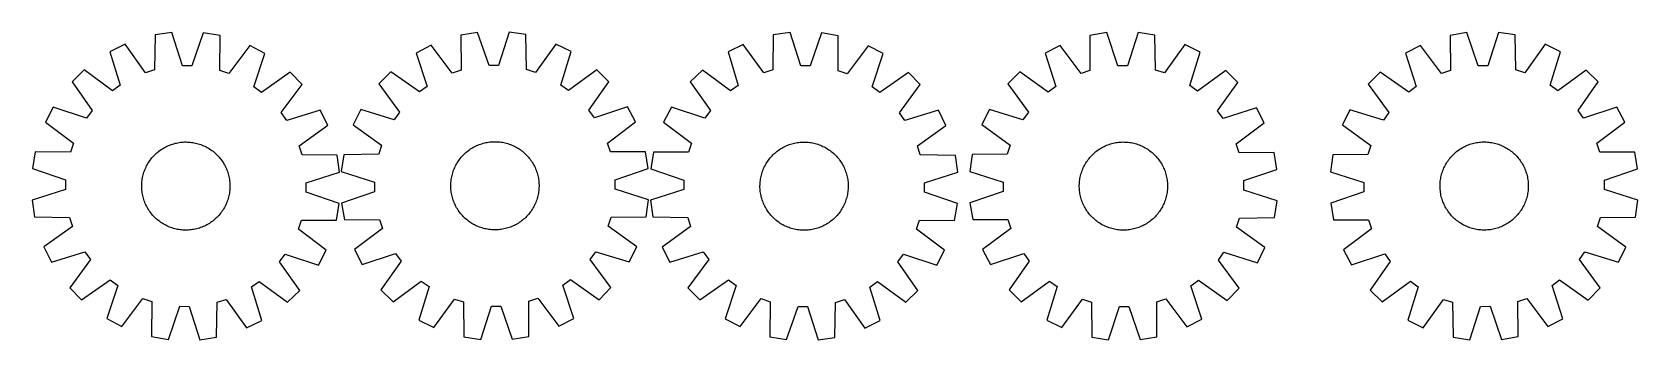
# Model space of a CAD drawing. Header units: millimetres. Extents: x 7 to 1463, y 7 to 286.
import ezdxf

# ---------------------------------------------------------------- set-up
doc = ezdxf.new("R2010")
doc.units = ezdxf.units.MM
doc.layers.add('CUT', color=7, linetype='CONTINUOUS', true_color=0x000000)

msp = doc.modelspace()

# ---------------------------------------------------------------- linework, layer by layer
at = {"layer": 'CUT'}
for p, q in [((118.386522, 283.237575), (117.85076, 251.477731)), ((133.609484, 285.471846), (118.386522, 283.237575)), ((143.24883, 255.2054), (133.609484, 285.471846)), ((162.146494, 285.147927), (151.822622, 255.10808)), ((177.314819, 282.568691), (162.146494, 285.147927)), ((177.129535, 250.804868), (177.314819, 282.568691)), ((410.939958, 285.432738), (395.768004, 282.874932)), ((395.768004, 282.874932), (395.908415, 251.11088)), ((421.221383, 255.378337), (410.939958, 285.432738)), ((439.477396, 285.716343), (429.795303, 255.463544)), ((454.697187, 283.46057), (439.477396, 285.716343)), ((455.188082, 251.7), (454.697187, 283.46057)), ((679.038837, 283.128656), (678.507144, 251.368744)), ((694.261513, 285.364878), (679.038837, 283.128656)), ((703.904737, 255.099667), (694.261513, 285.364878)), ((722.798564, 285.044616), (712.478541, 255.003446)), ((737.967219, 282.467323), (722.798564, 285.044616)), ((737.786006, 250.703477), (737.967219, 282.467323)), ((981.409131, 285.212474), (966.228178, 282.708636)), ((966.228178, 282.708636), (966.255634, 250.944285)), ((991.583617, 255.121701), (981.409131, 285.212474)), ((1009.947398, 285.394597), (1000.157786, 255.176419)), ((1025.159071, 283.084715), (1009.947398, 285.394597)), ((1025.537022, 251.322601), (1025.159071, 283.084715)), ((1308.143316, 285.224132), (1292.970359, 282.672287)), ((1292.970359, 282.672287), (1293.098291, 250.908181)), ((1318.412933, 255.165693), (1308.143316, 285.224132)), ((1336.680864, 285.496524), (1326.986886, 255.247532)), ((1351.899767, 283.234772), (1336.680864, 285.496524)), ((1352.378184, 251.474012), (1351.899767, 283.234772)), ((91.146117, 274.727219), (77.358647, 267.898148)), ((77.358647, 267.898148), (86.663438, 237.527181)), ((109.666526, 248.92084), (91.146117, 274.727219)), ((204.355031, 273.442205), (185.253622, 248.062864)), ((217.983937, 266.301935), (204.355031, 273.442205)), ((207.992161, 236.15), (217.983937, 266.301935)), ((368.714926, 273.786655), (355.075946, 266.665645)), ((355.075946, 266.665645), (365.025117, 236.499625)), ((387.780463, 248.380355), (368.714926, 273.786655)), ((481.925542, 274.911741), (463.368696, 249.13155)), ((495.703351, 268.063199), (481.925542, 274.911741)), ((486.355665, 237.705407), (495.703351, 268.063199)), ((651.799523, 274.61481), (638.012928, 267.783972)), ((638.012928, 267.783972), (647.321611, 237.414198)), ((670.323239, 248.810804), (651.799523, 274.61481)), ((765.008601, 273.344302), (745.910444, 247.962514)), ((778.638422, 266.205779), (765.008601, 273.344302)), ((768.65051, 236.052564), (778.638422, 266.205779)), ((939.142953, 273.716618), (925.478737, 266.644154)), ((925.478737, 266.644154), (935.320574, 236.442945)), ((958.118024, 248.242681), (939.142953, 273.716618)), ((1052.356854, 274.439115), (1033.70845, 248.725077)), ((1066.110222, 267.541622), (1052.356854, 274.439115)), ((1056.654642, 237.217263), (1066.110222, 267.541622)), ((1265.913712, 273.594639), (1252.271936, 266.478988)), ((1252.271936, 266.478988), (1262.209254, 236.309062)), ((1284.969266, 248.180851), (1265.913712, 273.594639)), ((1379.124762, 274.675245), (1360.557788, 248.902348)), ((1392.899879, 267.821291), (1379.124762, 274.675245)), ((1383.540266, 237.467174), (1392.899879, 267.821291)), ((54.081327, 251.38657), (43.078963, 240.631174)), ((79.669892, 232.566366), (54.081327, 251.38657)), ((117.85076, 251.477731), (109.666526, 248.92084)), ((151.822622, 255.10808), (143.24883, 255.2054)), ((185.253622, 248.062864), (177.129535, 250.804868)), ((240.880468, 249.266246), (214.871301, 231.031719)), ((251.635864, 238.263882), (240.880468, 249.266246)), ((332.155372, 249.662318), (321.384445, 238.675159)), ((358.138754, 231.391067), (332.155372, 249.662318)), ((395.908415, 251.11088), (387.780463, 248.380355)), ((429.795303, 255.463544), (421.221383, 255.378337)), ((463.368696, 249.13155), (455.188082, 251.7)), ((518.957323, 251.518754), (493.342196, 232.734717)), ((529.944482, 240.747827), (518.957323, 251.518754)), ((614.737724, 251.269411), (603.736738, 240.512606)), ((640.328701, 232.452486), (614.737724, 251.269411)), ((678.507144, 251.368744), (670.323239, 248.810804)), ((712.478541, 255.003446), (703.904737, 255.099667)), ((745.910444, 247.962514), (737.786006, 250.703477)), ((801.537136, 249.173024), (775.530305, 230.935164)), ((812.293941, 238.172039), (801.537136, 249.173024)), ((902.497843, 249.722441), (891.687913, 238.773653)), ((928.416087, 231.358907), (902.497843, 249.722441)), ((966.255634, 250.944285), (958.118024, 248.242681)), ((1000.157786, 255.176419), (991.583617, 255.121701)), ((1033.70845, 248.725077), (1025.537022, 251.322601)), ((1089.305214, 250.91459), (1063.623453, 232.22176)), ((1100.254002, 240.10466), (1089.305214, 250.91459)), ((1229.344683, 249.484668), (1218.56944, 238.501742)), ((1255.320884, 231.20321), (1229.344683, 249.484668)), ((1293.098291, 250.908181), (1284.969266, 248.180851)), ((1326.986886, 255.247532), (1318.412933, 255.165693)), ((1360.557788, 248.902348), (1352.378184, 251.474012)), ((1416.147348, 251.267711), (1390.524844, 232.49374)), ((1427.130275, 240.492468), (1416.147348, 251.267711)), ((43.078963, 240.631174), (61.31349, 214.622007)), ((86.663438, 237.527181), (79.669892, 232.566366)), ((214.871301, 231.031719), (207.992161, 236.15)), ((232.81566, 212.675317), (251.635864, 238.263882)), ((321.384445, 238.675159), (340.168482, 213.060033)), ((365.025117, 236.499625), (358.138754, 231.391067)), ((493.342196, 232.734717), (486.355665, 237.705407)), ((511.67323, 214.764445), (529.944482, 240.747827)), ((603.736738, 240.512606), (621.974598, 214.505776)), ((647.321611, 237.414198), (640.328701, 232.452486)), ((775.530305, 230.935164), (768.65051, 236.052564)), ((793.477016, 212.581062), (812.293941, 238.172039)), ((891.687913, 238.773653), (910.380743, 213.091892)), ((935.320574, 236.442945), (928.416087, 231.358907)), ((1063.623453, 232.22176), (1056.654642, 237.217263)), ((1081.890468, 214.186416), (1100.254002, 240.10466)), ((1218.56944, 238.501742), (1237.343411, 212.879237)), ((1262.209254, 236.309062), (1255.320884, 231.20321)), ((1390.524844, 232.49374), (1383.540266, 237.467174)), ((1408.848816, 214.516267), (1427.130275, 240.492468)), ((26.043274, 217.734643), (18.903004, 204.105737)), ((18.903004, 204.105737), (44.282345, 185.004328)), ((56.195209, 207.742867), (26.043274, 217.734643)), ((61.31349, 214.622007), (56.195209, 207.742867)), ((237.776475, 205.681771), (232.81566, 212.675317)), ((268.147442, 214.986562), (237.776475, 205.681771)), ((274.976513, 201.199092), (268.147442, 214.986562)), ((304.84, 215.421188), (297.991458, 201.643379)), ((335.197792, 206.073502), (304.84, 215.421188)), ((340.168482, 213.060033), (335.197792, 206.073502)), ((516.781789, 207.878082), (511.67323, 214.764445)), ((546.947808, 217.827253), (516.781789, 207.878082)), ((528.662519, 185.122736), (554.068818, 204.188273)), ((554.068818, 204.188273), (546.947808, 217.827253)), ((586.703984, 217.613892), (579.56546, 203.984071)), ((579.56546, 203.984071), (604.947248, 184.885914)), ((616.857199, 207.62598), (586.703984, 217.613892)), ((621.974598, 214.505776), (616.857199, 207.62598)), ((798.438727, 205.588152), (793.477016, 212.581062)), ((828.808501, 214.896835), (798.438727, 205.588152)), ((835.63934, 201.11024), (828.808501, 214.896835)), ((875.060881, 215.578662), (868.163388, 201.825294)), ((905.38524, 206.123081), (875.060881, 215.578662)), ((910.380743, 213.091892), (905.38524, 206.123081)), ((1086.974506, 207.28193), (1081.890468, 214.186416)), ((1117.175714, 217.123766), (1086.974506, 207.28193)), ((1124.248178, 203.45955), (1117.175714, 217.123766)), ((1202.01586, 215.254272), (1195.161906, 201.479155)), ((1232.369977, 205.894659), (1202.01586, 215.254272)), ((1237.343411, 212.879237), (1232.369977, 205.894659)), ((1413.954669, 207.627897), (1408.848816, 214.516267)), ((1444.124595, 217.565215), (1413.954669, 207.627897)), ((1425.826457, 184.867885), (1451.240245, 203.923439)), ((1451.240245, 203.923439), (1444.124595, 217.565215)), ((249.170134, 182.678683), (274.976513, 201.199092)), ((297.991458, 201.643379), (323.771649, 183.086532)), ((809.835334, 182.586524), (835.63934, 201.11024)), ((868.163388, 201.825294), (893.877426, 183.176889)), ((1098.774242, 184.48448), (1124.248178, 203.45955)), ((1195.161906, 201.479155), (1220.934803, 182.912181)), ((9.776519, 177.065525), (7.197282, 161.897199)), ((41.540341, 176.880241), (9.776519, 177.065525)), ((44.282345, 185.004328), (41.540341, 176.880241)), ((118.112045, 174.430948), (119.017484, 175.302261)), ((119.017484, 175.302261), (119.949845, 176.144704)), ((119.949845, 176.144704), (120.908207, 176.957445)), ((120.908207, 176.957445), (121.891626, 177.739682)), ((121.891626, 177.739682), (122.899129, 178.490644)), ((122.899129, 178.490644), (123.929724, 179.209588)), ((123.929724, 179.209588), (124.982393, 179.895806)), ((124.982393, 179.895806), (126.056097, 180.54862)), ((126.056097, 180.54862), (127.149777, 181.167386)), ((127.149777, 181.167386), (128.262353, 181.751493)), ((128.262353, 181.751493), (129.392728, 182.300365)), ((129.392728, 182.300365), (130.539785, 182.813461)), ((130.539785, 182.813461), (131.702392, 183.290273)), ((131.702392, 183.290273), (132.879403, 183.730332)), ((132.879403, 183.730332), (134.069656, 184.133203)), ((134.069656, 184.133203), (135.271976, 184.498488)), ((135.271976, 184.498488), (136.485177, 184.825827)), ((136.485177, 184.825827), (137.708061, 185.114898)), ((137.708061, 185.114898), (138.939421, 185.365413)), ((138.939421, 185.365413), (140.178043, 185.577128)), ((140.178043, 185.577128), (141.422704, 185.749831)), ((141.422704, 185.749831), (142.672175, 185.883354)), ((142.672175, 185.883354), (143.925224, 185.977564)), ((143.925224, 185.977564), (145.180614, 186.032369)), ((145.180614, 186.032369), (146.437105, 186.047713)), ((146.437105, 186.047713), (147.693459, 186.023583)), ((147.693459, 186.023583), (148.948435, 185.960001)), ((148.948435, 185.960001), (150.200794, 185.857031)), ((150.200794, 185.857031), (151.449301, 185.714775)), ((151.449301, 185.714775), (152.692724, 185.533372)), ((152.692724, 185.533372), (153.929835, 185.313001)), ((153.929835, 185.313001), (155.159414, 185.053881)), ((155.159414, 185.053881), (156.380246, 184.756267)), ((156.380246, 184.756267), (157.591128, 184.420452)), ((157.591128, 184.420452), (158.790865, 184.046769)), ((158.790865, 184.046769), (159.978271, 183.635585)), ((159.978271, 183.635585), (161.152176, 183.187306)), ((161.152176, 183.187306), (162.311422, 182.702376)), ((162.311422, 182.702376), (163.454863, 182.181272)), ((163.454863, 182.181272), (164.581371, 181.624508)), ((164.581371, 181.624508), (165.689836, 181.032635)), ((165.689836, 181.032635), (166.779162, 180.406237)), ((166.779162, 180.406237), (167.848275, 179.745931)), ((167.848275, 179.745931), (168.89612, 179.052369)), ((168.89612, 179.052369), (169.921662, 178.326236)), ((169.921662, 178.326236), (170.92389, 177.568248)), ((170.92389, 177.568248), (171.901815, 176.779153)), ((171.901815, 176.779153), (172.85447, 175.95973)), ((172.85447, 175.95973), (173.780918, 175.110788)), ((173.780918, 175.110788), (174.680242, 174.233164)), ((251.727025, 174.49445), (249.170134, 182.678683)), ((321.203199, 174.905919), (289.442629, 174.415023)), ((323.771649, 183.086532), (321.203199, 174.905919)), ((397.809689, 174.087115), (398.696376, 174.977505)), ((398.696376, 174.977505), (399.610593, 175.839604)), ((399.610593, 175.839604), (400.551438, 176.672561)), ((400.551438, 176.672561), (401.517983, 177.475554)), ((401.517983, 177.475554), (402.509273, 178.247791)), ((402.509273, 178.247791), (403.524331, 178.98851)), ((403.524331, 178.98851), (404.562154, 179.69698)), ((404.562154, 179.69698), (405.621719, 180.372502)), ((405.621719, 180.372502), (406.70198, 181.014408)), ((406.70198, 181.014408), (407.80187, 181.622066)), ((407.80187, 181.622066), (408.920305, 182.194875)), ((408.920305, 182.194875), (410.05618, 182.732271)), ((410.05618, 182.732271), (411.208374, 183.233723)), ((411.208374, 183.233723), (412.375752, 183.698737)), ((412.375752, 183.698737), (413.557159, 184.126852)), ((413.557159, 184.126852), (414.751431, 184.517648)), ((414.751431, 184.517648), (415.957389, 184.870738)), ((415.957389, 184.870738), (417.173843, 185.185773)), ((417.173843, 185.185773), (418.399592, 185.462443)), ((418.399592, 185.462443), (419.633426, 185.700476)), ((419.633426, 185.700476), (420.874129, 185.899634)), ((420.874129, 185.899634), (422.120474, 186.059724)), ((422.120474, 186.059724), (423.371234, 186.180585)), ((423.371234, 186.180585), (424.625173, 186.2621)), ((424.625173, 186.2621), (425.881053, 186.304187)), ((425.881053, 186.304187), (427.137636, 186.306805)), ((427.137636, 186.306805), (428.393681, 186.269952)), ((428.393681, 186.269952), (429.647948, 186.193664)), ((429.647948, 186.193664), (430.8992, 186.078016)), ((430.8992, 186.078016), (432.146203, 185.923122)), ((432.146203, 185.923122), (433.387724, 185.729135)), ((433.387724, 185.729135), (434.62254, 185.496247)), ((434.62254, 185.496247), (435.849431, 185.224687)), ((435.849431, 185.224687), (437.067187, 184.914724)), ((437.067187, 184.914724), (438.274606, 184.566663)), ((438.274606, 184.566663), (439.470496, 184.180848)), ((439.470496, 184.180848), (440.653678, 183.757659)), ((440.653678, 183.757659), (441.822983, 183.297514)), ((441.822983, 183.297514), (442.977257, 182.800868)), ((442.977257, 182.800868), (444.115362, 182.268211)), ((444.115362, 182.268211), (445.236174, 181.700067)), ((445.236174, 181.700067), (446.338587, 181.096998)), ((446.338587, 181.096998), (447.421513, 180.459599)), ((447.421513, 180.459599), (448.483884, 179.788499)), ((448.483884, 179.788499), (449.524651, 179.084361)), ((449.524651, 179.084361), (450.542787, 178.347878)), ((450.542787, 178.347878), (451.537287, 177.579779)), ((451.537287, 177.579779), (452.507169, 176.78082)), ((452.507169, 176.78082), (453.451477, 175.951791)), ((453.451477, 175.951791), (454.369279, 175.09351)), ((454.369279, 175.09351), (455.259668, 174.206823)), ((531.393043, 176.994784), (528.662519, 185.122736)), ((563.157096, 177.135195), (531.393043, 176.994784)), ((565.714902, 161.963242), (563.157096, 177.135195)), ((570.44244, 176.942689), (567.865147, 161.774034)), ((602.206286, 176.761476), (570.44244, 176.942689)), ((604.947248, 184.885914), (602.206286, 176.761476)), ((678.778303, 174.321995), (679.68363, 175.193424)), ((679.68363, 175.193424), (680.615883, 176.035986)), ((680.615883, 176.035986), (681.574141, 176.84885)), ((681.574141, 176.84885), (682.557459, 177.631214)), ((682.557459, 177.631214), (683.564867, 178.382304)), ((683.564867, 178.382304), (684.59537, 179.10138)), ((684.59537, 179.10138), (685.647951, 179.787733)), ((685.647951, 179.787733), (686.721571, 180.440685)), ((686.721571, 180.440685), (687.815172, 181.059591)), ((687.815172, 181.059591), (688.927673, 181.643841)), ((688.927673, 181.643841), (690.057977, 182.192858)), ((690.057977, 182.192858), (691.204968, 182.7061)), ((691.204968, 182.7061), (692.367515, 183.183062)), ((692.367515, 183.183062), (693.544469, 183.623271)), ((693.544469, 183.623271), (694.734671, 184.026295)), ((694.734671, 184.026295), (695.936944, 184.391734)), ((695.936944, 184.391734), (697.150103, 184.719229)), ((697.150103, 184.719229), (698.37295, 185.008456)), ((698.37295, 185.008456), (699.604278, 185.259129)), ((699.604278, 185.259129), (700.842873, 185.471002)), ((700.842873, 185.471002), (702.087511, 185.643865)), ((702.087511, 185.643865), (703.336965, 185.777548)), ((703.336965, 185.777548), (704.590002, 185.871919)), ((704.590002, 185.871919), (705.845385, 185.926884)), ((705.845385, 185.926884), (707.101874, 185.94239)), ((707.101874, 185.94239), (708.358231, 185.91842)), ((708.358231, 185.91842), (709.613215, 185.855)), ((709.613215, 185.855), (710.865588, 185.75219)), ((710.865588, 185.75219), (712.114113, 185.610094)), ((712.114113, 185.610094), (713.357559, 185.42885)), ((713.357559, 185.42885), (714.594698, 185.208638)), ((714.594698, 185.208638), (715.82431, 184.949676)), ((715.82431, 184.949676), (717.045181, 184.652218)), ((717.045181, 184.652218), (718.256106, 184.316558)), ((718.256106, 184.316558), (719.45589, 183.943028)), ((719.45589, 183.943028), (720.643349, 183.531996)), ((720.643349, 183.531996), (721.817312, 183.083868)), ((721.817312, 183.083868), (722.976619, 182.599086)), ((722.976619, 182.599086), (724.120127, 182.078129)), ((724.120127, 182.078129), (725.246707, 181.52151)), ((725.246707, 181.52151), (726.355247, 180.929779)), ((726.355247, 180.929779), (727.444654, 180.30352)), ((727.444654, 180.30352), (728.513851, 179.643351)), ((728.513851, 179.643351), (729.561785, 178.949923)), ((729.561785, 178.949923), (730.58742, 178.223922)), ((730.58742, 178.223922), (731.589745, 177.466062)), ((731.589745, 177.466062), (732.567771, 176.677092)), ((732.567771, 176.677092), (733.520532, 175.857792)), ((733.520532, 175.857792), (734.447088, 175.008968)), ((734.447088, 175.008968), (735.346524, 174.13146)), ((812.393273, 174.402618), (809.835334, 182.586524)), ((891.279902, 175.005461), (859.517788, 174.62751)), ((893.877426, 183.176889), (891.279902, 175.005461)), ((967.882997, 173.914247), (968.772844, 174.801478)), ((968.772844, 174.801478), (969.690121, 175.66032)), ((969.690121, 175.66032), (970.633922, 176.489926)), ((970.633922, 176.489926), (971.603316, 177.289477)), ((971.603316, 177.289477), (972.597346, 178.058185)), ((972.597346, 178.058185), (973.615031, 178.795289)), ((973.615031, 178.795289), (974.655368, 179.500064)), ((974.655368, 179.500064), (975.717328, 180.171813)), ((975.717328, 180.171813), (976.799864, 180.809874)), ((976.799864, 180.809874), (977.901909, 181.413617)), ((977.901909, 181.413617), (979.022373, 181.982445)), ((979.022373, 181.982445), (980.160152, 182.515799)), ((980.160152, 182.515799), (981.314123, 183.013151)), ((981.314123, 183.013151), (982.483146, 183.47401)), ((982.483146, 183.47401), (983.666069, 183.897922)), ((983.666069, 183.897922), (984.861723, 184.284468)), ((984.861723, 184.284468), (986.068929, 184.633267)), ((986.068929, 184.633267), (987.286495, 184.943975)), ((987.286495, 184.943975), (988.51322, 185.216284)), ((988.51322, 185.216284), (989.747893, 185.449927)), ((989.747893, 185.449927), (990.989296, 185.644673)), ((990.989296, 185.644673), (992.236203, 185.800329)), ((992.236203, 185.800329), (993.487385, 185.916742)), ((993.487385, 185.916742), (994.741605, 185.993797)), ((994.741605, 185.993797), (995.997627, 186.031418)), ((995.997627, 186.031418), (997.254211, 186.029568)), ((997.254211, 186.029568), (998.510117, 185.988249)), ((998.510117, 185.988249), (999.764105, 185.907501)), ((999.764105, 185.907501), (1001.014939, 185.787404)), ((1001.014939, 185.787404), (1002.261382, 185.628076)), ((1002.261382, 185.628076), (1003.502206, 185.429676)), ((1003.502206, 185.429676), (1004.736186, 185.192398)), ((1004.736186, 185.192398), (1005.962104, 184.916477)), ((1005.962104, 184.916477), (1007.17875, 184.602186)), ((1007.17875, 184.602186), (1008.384923, 184.249833)), ((1008.384923, 184.249833), (1009.579434, 183.859768)), ((1009.579434, 183.859768), (1010.761103, 183.432374)), ((1010.761103, 183.432374), (1011.928764, 182.968075)), ((1011.928764, 182.968075), (1013.081265, 182.467327)), ((1013.081265, 182.467327), (1014.217469, 181.930625)), ((1014.217469, 181.930625), (1015.336253, 181.3585)), ((1015.336253, 181.3585), (1016.436515, 180.751514)), ((1016.436515, 180.751514), (1017.517168, 180.110269)), ((1017.517168, 180.110269), (1018.577145, 179.435395)), ((1018.577145, 179.435395), (1019.615402, 178.72756)), ((1019.615402, 178.72756), (1020.630912, 177.987461)), ((1020.630912, 177.987461), (1021.622674, 177.21583)), ((1021.622674, 177.21583), (1022.58971, 176.413428)), ((1022.58971, 176.413428), (1023.531064, 175.581046)), ((1023.531064, 175.581046), (1024.445807, 174.719507)), ((1101.475846, 176.346869), (1098.774242, 184.48448)), ((1133.240197, 176.374325), (1101.475846, 176.346869)), ((1135.744035, 161.193372), (1133.240197, 176.374325)), ((1220.934803, 182.912181), (1218.363139, 174.732578)), ((1294.969302, 173.883676), (1295.856339, 174.773717)), ((1295.856339, 174.773717), (1296.770894, 175.635457)), ((1296.770894, 175.635457), (1297.712067, 176.468044)), ((1297.712067, 176.468044), (1298.678927, 177.270658)), ((1298.678927, 177.270658), (1299.67052, 178.042505)), ((1299.67052, 178.042505), (1300.685869, 178.782826)), ((1300.685869, 178.782826), (1301.723971, 179.490888)), ((1301.723971, 179.490888), (1302.783801, 180.165993)), ((1302.783801, 180.165993), (1303.864314, 180.807474)), ((1303.864314, 180.807474), (1304.964443, 181.4147)), ((1304.964443, 181.4147), (1306.083102, 181.98707)), ((1306.083102, 181.98707), (1307.219188, 182.52402)), ((1307.219188, 182.52402), (1308.37158, 183.025019)), ((1308.37158, 183.025019), (1309.53914, 183.489574)), ((1309.53914, 183.489574), (1310.720715, 183.917225)), ((1310.720715, 183.917225), (1311.915141, 184.307552)), ((1311.915141, 184.307552), (1313.121237, 184.660168)), ((1313.121237, 184.660168), (1314.337815, 184.974725)), ((1314.337815, 184.974725), (1315.563672, 185.250914)), ((1315.563672, 185.250914), (1316.7976, 185.488461)), ((1316.7976, 185.488461), (1318.038381, 185.687132)), ((1318.038381, 185.687132), (1319.28479, 185.846732)), ((1319.28479, 185.846732), (1320.535596, 185.967102)), ((1320.535596, 185.967102), (1321.789567, 186.048124)), ((1321.789567, 186.048124), (1323.045464, 186.089718)), ((1323.045464, 186.089718), (1324.302047, 186.091843)), ((1324.302047, 186.091843), (1325.558078, 186.054496)), ((1325.558078, 186.054496), (1326.812315, 185.977715)), ((1326.812315, 185.977715), (1328.063522, 185.861575)), ((1328.063522, 185.861575), (1329.310463, 185.706191)), ((1329.310463, 185.706191), (1330.551909, 185.511717)), ((1330.551909, 185.511717), (1331.786633, 185.278343)), ((1331.786633, 185.278343), (1333.013417, 185.006302)), ((1333.013417, 185.006302), (1334.231051, 184.69586)), ((1334.231051, 184.69586), (1335.438333, 184.347325)), ((1335.438333, 184.347325), (1336.634072, 183.961039)), ((1336.634072, 183.961039), (1337.817087, 183.537386)), ((1337.817087, 183.537386), (1338.986211, 183.076782)), ((1338.986211, 183.076782), (1340.14029, 182.579682)), ((1340.14029, 182.579682), (1341.278186, 182.046578)), ((1341.278186, 182.046578), (1342.398774, 181.477994)), ((1342.398774, 181.477994), (1343.50095, 180.874492)), ((1343.50095, 180.874492), (1344.583626, 180.236667)), ((1344.583626, 180.236667), (1345.645733, 179.56515)), ((1345.645733, 179.56515), (1346.686223, 178.860603)), ((1346.686223, 178.860603), (1347.70407, 178.12372)), ((1347.70407, 178.12372), (1348.698268, 177.35523)), ((1348.698268, 177.35523), (1349.667836, 176.55589)), ((1349.667836, 176.55589), (1350.611819, 175.726491)), ((1350.611819, 175.726491), (1351.529283, 174.867849)), ((1351.529283, 174.867849), (1352.419324, 173.980812)), ((1428.553788, 176.73886), (1425.826457, 184.867885)), ((1460.317893, 176.866792), (1428.553788, 176.73886)), ((1462.869738, 161.693835), (1460.317893, 176.866792)), ((7.197282, 161.897199), (37.237129, 151.573328)), ((108.709625, 159.728977), (109.157903, 160.902882)), ((109.157903, 160.902882), (109.642834, 162.062128)), ((109.642834, 162.062128), (110.163938, 163.205569)), ((110.163938, 163.205569), (110.720701, 164.332077)), ((110.720701, 164.332077), (111.312574, 165.440542)), ((111.312574, 165.440542), (111.938972, 166.529868)), ((111.938972, 166.529868), (112.599278, 167.598981)), ((112.599278, 167.598981), (113.29284, 168.646826)), ((113.29284, 168.646826), (114.018974, 169.672368)), ((114.018974, 169.672368), (114.776962, 170.674596)), ((114.776962, 170.674596), (115.566056, 171.652521)), ((115.566056, 171.652521), (116.385479, 172.605176)), ((116.385479, 172.605176), (117.234421, 173.531624)), ((117.234421, 173.531624), (118.112045, 174.430948)), ((174.680242, 174.233164), (175.551555, 173.327725)), ((175.551555, 173.327725), (176.393998, 172.395365)), ((176.393998, 172.395365), (177.206739, 171.437002)), ((177.206739, 171.437002), (177.988976, 170.453584)), ((177.988976, 170.453584), (178.739938, 169.44608)), ((178.739938, 169.44608), (179.458882, 168.415485)), ((179.458882, 168.415485), (180.1451, 167.362816)), ((180.1451, 167.362816), (180.797914, 166.289112)), ((180.797914, 166.289112), (181.41668, 165.195432)), ((181.41668, 165.195432), (182.000787, 164.082856)), ((182.000787, 164.082856), (182.549659, 162.952482)), ((182.549659, 162.952482), (183.062755, 161.805425)), ((183.062755, 161.805425), (183.539567, 160.642817)), ((183.539567, 160.642817), (183.979626, 159.465806)), ((283.486869, 173.958687), (251.727025, 174.49445)), ((285.72114, 158.735725), (283.486869, 173.958687)), ((289.442629, 174.415023), (287.186856, 159.195233)), ((388.722351, 159.188333), (389.14554, 160.371514)), ((389.14554, 160.371514), (389.605685, 161.540819)), ((389.605685, 161.540819), (390.102331, 162.695094)), ((390.102331, 162.695094), (390.634988, 163.833198)), ((390.634988, 163.833198), (391.203132, 164.95401)), ((391.203132, 164.95401), (391.806201, 166.056424)), ((391.806201, 166.056424), (392.4436, 167.13935)), ((392.4436, 167.13935), (393.1147, 168.201721)), ((393.1147, 168.201721), (393.818839, 169.242487)), ((393.818839, 169.242487), (394.555321, 170.260623)), ((394.555321, 170.260623), (395.32342, 171.255123)), ((395.32342, 171.255123), (396.122379, 172.225006)), ((396.122379, 172.225006), (396.951408, 173.169314)), ((396.951408, 173.169314), (397.809689, 174.087115)), ((455.259668, 174.206823), (456.121767, 173.292606)), ((456.121767, 173.292606), (456.954724, 172.351761)), ((456.954724, 172.351761), (457.757718, 171.385216)), ((457.757718, 171.385216), (458.529955, 170.393926)), ((458.529955, 170.393926), (459.270674, 169.378868)), ((459.270674, 169.378868), (459.979144, 168.341045)), ((459.979144, 168.341045), (460.654665, 167.28148)), ((460.654665, 167.28148), (461.296571, 166.20122)), ((461.296571, 166.20122), (461.904229, 165.101329)), ((461.904229, 165.101329), (462.477039, 163.982894)), ((462.477039, 163.982894), (463.014435, 162.847019)), ((463.014435, 162.847019), (463.515887, 161.694825)), ((463.515887, 161.694825), (463.9809, 160.527448)), ((463.9809, 160.527448), (464.409016, 159.34604)), ((535.6605, 151.681816), (565.714902, 161.963242)), ((567.865147, 161.774034), (597.906317, 151.454011)), ((669.377767, 159.61882), (669.825895, 160.792782)), ((669.825895, 160.792782), (670.310676, 161.952089)), ((670.310676, 161.952089), (670.831634, 163.095597)), ((670.831634, 163.095597), (671.388253, 164.222177)), ((671.388253, 164.222177), (671.979984, 165.330717)), ((671.979984, 165.330717), (672.606243, 166.420124)), ((672.606243, 166.420124), (673.266412, 167.489322)), ((673.266412, 167.489322), (673.959839, 168.537255)), ((673.959839, 168.537255), (674.685841, 169.562891)), ((674.685841, 169.562891), (675.443701, 170.565216)), ((675.443701, 170.565216), (676.23267, 171.543241)), ((676.23267, 171.543241), (677.051971, 172.496002)), ((677.051971, 172.496002), (677.900794, 173.422558)), ((677.900794, 173.422558), (678.778303, 174.321995)), ((735.346524, 174.13146), (736.217954, 173.226133)), ((736.217954, 173.226133), (737.060516, 172.29388)), ((737.060516, 172.29388), (737.87338, 171.335622)), ((737.87338, 171.335622), (738.655743, 170.352303)), ((738.655743, 170.352303), (739.406834, 169.344896)), ((739.406834, 169.344896), (740.12591, 168.314393)), ((740.12591, 168.314393), (740.812263, 167.261812)), ((740.812263, 167.261812), (741.465214, 166.188191)), ((741.465214, 166.188191), (742.08412, 165.094591)), ((742.08412, 165.094591), (742.66837, 163.98209)), ((742.66837, 163.98209), (743.217388, 162.851786)), ((743.217388, 162.851786), (743.73063, 161.704795)), ((743.73063, 161.704795), (744.207591, 160.542248)), ((744.207591, 160.542248), (744.647801, 159.365293)), ((844.153186, 173.870926), (812.393273, 174.402618)), ((846.389407, 158.64825), (844.153186, 173.870926)), ((859.517788, 174.62751), (857.207907, 159.415837)), ((958.742736, 159.047873), (959.170129, 160.229542)), ((959.170129, 160.229542), (959.634429, 161.397204)), ((959.634429, 161.397204), (960.135176, 162.549705)), ((960.135176, 162.549705), (960.671878, 163.685908)), ((960.671878, 163.685908), (961.244004, 164.804693)), ((961.244004, 164.804693), (961.850989, 165.904954)), ((961.850989, 165.904954), (962.492235, 166.985607)), ((962.492235, 166.985607), (963.167108, 168.045585)), ((963.167108, 168.045585), (963.874943, 169.083841)), ((963.874943, 169.083841), (964.615042, 170.099351)), ((964.615042, 170.099351), (965.386673, 171.091114)), ((965.386673, 171.091114), (966.189075, 172.058149)), ((966.189075, 172.058149), (967.021457, 172.999503)), ((967.021457, 172.999503), (967.882997, 173.914247)), ((1024.445807, 174.719507), (1025.333038, 173.829659)), ((1025.333038, 173.829659), (1026.19188, 172.912382)), ((1026.19188, 172.912382), (1027.021487, 171.968581)), ((1027.021487, 171.968581), (1027.821038, 170.999187)), ((1027.821038, 170.999187), (1028.589745, 170.005157)), ((1028.589745, 170.005157), (1029.32685, 168.987472)), ((1029.32685, 168.987472), (1030.031625, 167.947136)), ((1030.031625, 167.947136), (1030.703374, 166.885175)), ((1030.703374, 166.885175), (1031.341435, 165.802639)), ((1031.341435, 165.802639), (1031.945177, 164.700595)), ((1031.945177, 164.700595), (1032.514006, 163.58013)), ((1032.514006, 163.58013), (1033.047359, 162.442351)), ((1033.047359, 162.442351), (1033.544711, 161.28838)), ((1033.544711, 161.28838), (1034.00557, 160.119357)), ((1105.653262, 151.018886), (1135.744035, 161.193372)), ((1186.602379, 174.25416), (1184.340627, 159.035257)), ((1218.363139, 174.732578), (1186.602379, 174.25416)), ((1286.299765, 160.17148), (1286.760369, 161.340604)), ((1286.760369, 161.340604), (1287.257469, 162.494683)), ((1287.257469, 162.494683), (1287.790573, 163.632579)), ((1287.790573, 163.632579), (1288.359157, 164.753167)), ((1288.359157, 164.753167), (1288.962659, 165.855344)), ((1288.962659, 165.855344), (1289.600484, 166.938019)), ((1289.600484, 166.938019), (1290.272001, 168.000126)), ((1290.272001, 168.000126), (1290.976548, 169.040617)), ((1290.976548, 169.040617), (1291.713431, 170.058463)), ((1291.713431, 170.058463), (1292.481921, 171.052661)), ((1292.481921, 171.052661), (1293.281261, 172.022229)), ((1293.281261, 172.022229), (1294.11066, 172.966212)), ((1294.11066, 172.966212), (1294.969302, 173.883676)), ((1352.419324, 173.980812), (1353.281064, 173.066257)), ((1353.281064, 173.066257), (1354.113651, 172.125084)), ((1354.113651, 172.125084), (1354.916264, 171.158224)), ((1354.916264, 171.158224), (1355.688112, 170.166631)), ((1355.688112, 170.166631), (1356.428432, 169.151282)), ((1356.428432, 169.151282), (1357.136494, 168.11318)), ((1357.136494, 168.11318), (1357.811599, 167.05335)), ((1357.811599, 167.05335), (1358.453081, 165.972837)), ((1358.453081, 165.972837), (1359.060307, 164.872708)), ((1359.060307, 164.872708), (1359.632677, 163.754049)), ((1359.632677, 163.754049), (1360.169626, 162.617963)), ((1360.169626, 162.617963), (1360.670626, 161.465571)), ((1360.670626, 161.465571), (1361.135181, 160.298011)), ((1361.135181, 160.298011), (1361.562832, 159.116436)), ((1432.8113, 151.424219), (1462.869738, 161.693835)), ((37.237129, 151.573328), (37.13981, 142.999536)), ((106.297496, 146.187811), (106.321626, 147.444165)), ((106.312841, 144.93132), (106.297496, 146.187811)), ((106.321626, 147.444165), (106.385208, 148.699141)), ((106.385208, 148.699141), (106.488178, 149.9515)), ((106.488178, 149.9515), (106.630434, 151.200007)), ((106.630434, 151.200007), (106.811837, 152.44343)), ((106.811837, 152.44343), (107.032208, 153.680541)), ((107.032208, 153.680541), (107.291328, 154.91012)), ((107.291328, 154.91012), (107.588942, 156.130952)), ((107.588942, 156.130952), (107.924757, 157.341834)), ((107.924757, 157.341834), (108.298441, 158.541571)), ((108.298441, 158.541571), (108.709625, 159.728977)), ((183.979626, 159.465806), (184.382497, 158.275553)), ((184.382497, 158.275553), (184.747782, 157.073233)), ((184.747782, 157.073233), (185.075121, 155.860032)), ((185.075121, 155.860032), (185.364192, 154.637148)), ((185.364192, 154.637148), (185.614707, 153.405788)), ((185.614707, 153.405788), (185.826422, 152.167166)), ((185.826422, 152.167166), (185.999125, 150.922505)), ((185.999125, 150.922505), (186.132648, 149.673034)), ((186.132648, 149.673034), (186.226858, 148.419985)), ((186.226858, 148.419985), (186.281663, 147.164596)), ((186.297007, 145.908104), (186.272877, 144.65175)), ((186.281663, 147.164596), (186.297007, 145.908104)), ((255.357374, 140.522588), (255.454694, 149.096379)), ((255.454694, 149.096379), (285.72114, 158.735725)), ((287.186856, 159.195233), (317.439655, 149.51314)), ((317.439655, 149.51314), (317.524862, 140.939219)), ((386.596394, 146.855472), (386.633247, 148.111517)), ((386.599012, 145.59889), (386.596394, 146.855472)), ((386.633247, 148.111517), (386.709535, 149.365785)), ((386.709535, 149.365785), (386.825183, 150.617037)), ((386.825183, 150.617037), (386.980077, 151.864039)), ((386.980077, 151.864039), (387.174064, 153.105561)), ((387.174064, 153.105561), (387.406952, 154.340377)), ((387.406952, 154.340377), (387.678512, 155.567268)), ((387.678512, 155.567268), (387.988475, 156.785024)), ((387.988475, 156.785024), (388.336536, 157.992443)), ((388.336536, 157.992443), (388.722351, 159.188333)), ((464.409016, 159.34604), (464.799811, 158.151768)), ((464.799811, 158.151768), (465.152901, 156.94581)), ((465.152901, 156.94581), (465.467937, 155.729356)), ((465.467937, 155.729356), (465.744607, 154.503607)), ((465.744607, 154.503607), (465.982639, 153.269773)), ((465.982639, 153.269773), (466.181798, 152.029071)), ((466.181798, 152.029071), (466.341887, 150.782725)), ((466.341887, 150.782725), (466.462749, 149.531965)), ((466.462749, 149.531965), (466.544263, 148.278026)), ((466.544263, 148.278026), (466.586351, 147.022146)), ((466.588969, 145.765563), (466.552116, 144.509519)), ((466.586351, 147.022146), (466.588969, 145.765563)), ((535.745708, 143.107896), (535.6605, 151.681816)), ((597.906317, 151.454011), (597.810096, 142.880207)), ((666.967373, 146.077345), (666.991343, 147.333701)), ((666.982879, 144.820855), (666.967373, 146.077345)), ((666.991343, 147.333701), (667.054763, 148.588685)), ((667.054763, 148.588685), (667.157573, 149.841058)), ((667.157573, 149.841058), (667.299669, 151.089583)), ((667.299669, 151.089583), (667.480913, 152.333029)), ((667.480913, 152.333029), (667.701125, 153.570168)), ((667.701125, 153.570168), (667.960087, 154.79978)), ((667.960087, 154.79978), (668.257545, 156.020651)), ((668.257545, 156.020651), (668.593205, 157.231576)), ((668.593205, 157.231576), (668.966735, 158.43136)), ((668.966735, 158.43136), (669.377767, 159.61882)), ((744.647801, 159.365293), (745.050824, 158.175092)), ((745.050824, 158.175092), (745.416264, 156.972819)), ((745.416264, 156.972819), (745.743758, 155.75966)), ((745.743758, 155.75966), (746.032985, 154.536813)), ((746.032985, 154.536813), (746.283659, 153.305485)), ((746.283659, 153.305485), (746.495532, 152.06689)), ((746.495532, 152.06689), (746.668395, 150.822252)), ((746.668395, 150.822252), (746.802078, 149.572797)), ((746.802078, 149.572797), (746.896449, 148.319761)), ((746.896449, 148.319761), (746.951414, 147.064378)), ((746.966919, 145.807888), (746.94295, 144.551532)), ((746.951414, 147.064378), (746.966919, 145.807888)), ((816.027976, 140.431222), (816.124197, 149.005026)), ((816.124197, 149.005026), (846.389407, 158.64825)), ((857.207907, 159.415837), (887.426084, 149.626226)), ((887.426084, 149.626226), (887.480802, 141.052056)), ((956.571085, 145.466067), (956.572935, 146.722651)), ((956.572935, 146.722651), (956.614255, 147.978557)), ((956.614255, 147.978557), (956.695003, 149.232545)), ((956.695003, 149.232545), (956.8151, 150.483378)), ((956.8151, 150.483378), (956.974427, 151.729822)), ((956.974427, 151.729822), (957.172827, 152.970646)), ((957.172827, 152.970646), (957.410105, 154.204625)), ((957.410105, 154.204625), (957.686026, 155.430543)), ((957.686026, 155.430543), (958.000318, 156.647189)), ((958.000318, 156.647189), (958.35267, 157.853363)), ((958.35267, 157.853363), (958.742736, 159.047873)), ((1034.00557, 160.119357), (1034.429482, 158.936435)), ((1034.429482, 158.936435), (1034.816028, 157.74078)), ((1034.816028, 157.74078), (1035.164828, 156.533575)), ((1035.164828, 156.533575), (1035.475535, 155.316008)), ((1035.475535, 155.316008), (1035.747845, 154.089283)), ((1035.747845, 154.089283), (1035.981488, 152.85461)), ((1035.981488, 152.85461), (1036.176234, 151.613207)), ((1036.176234, 151.613207), (1036.33189, 150.3663)), ((1036.33189, 150.3663), (1036.448303, 149.115119)), ((1036.448303, 149.115119), (1036.525358, 147.860898)), ((1036.525358, 147.860898), (1036.562979, 146.604876)), ((1036.562979, 146.604876), (1036.561129, 145.348292)), ((1105.70798, 142.444717), (1105.653262, 151.018886)), ((1184.340627, 159.035257), (1214.589619, 149.341279)), ((1214.589619, 149.341279), (1214.671458, 140.767326)), ((1283.745308, 146.656441), (1283.782655, 147.912471)), ((1283.747433, 145.399857), (1283.745308, 146.656441)), ((1283.782655, 147.912471), (1283.859436, 149.166708)), ((1283.859436, 149.166708), (1283.975576, 150.417915)), ((1283.975576, 150.417915), (1284.13096, 151.664856)), ((1284.13096, 151.664856), (1284.325434, 152.906302)), ((1284.325434, 152.906302), (1284.558808, 154.141026)), ((1284.558808, 154.141026), (1284.830849, 155.36781)), ((1284.830849, 155.36781), (1285.141291, 156.585444)), ((1285.141291, 156.585444), (1285.489827, 157.792727)), ((1285.489827, 157.792727), (1285.876112, 158.988465)), ((1285.876112, 158.988465), (1286.299765, 160.17148)), ((1361.562832, 159.116436), (1361.953158, 157.92201)), ((1361.953158, 157.92201), (1362.305774, 156.715914)), ((1362.305774, 156.715914), (1362.620332, 155.499336)), ((1362.620332, 155.499336), (1362.896521, 154.273479)), ((1362.896521, 154.273479), (1363.134068, 153.039551)), ((1363.134068, 153.039551), (1363.332739, 151.79877)), ((1363.332739, 151.79877), (1363.492339, 150.552361)), ((1363.492339, 150.552361), (1363.612709, 149.301555)), ((1363.612709, 149.301555), (1363.693731, 148.047584)), ((1363.693731, 148.047584), (1363.735325, 146.791687)), ((1363.735325, 146.791687), (1363.737449, 145.535104)), ((1432.893139, 142.850265), (1432.8113, 151.424219)), ((37.13981, 142.999536), (6.873364, 133.36019)), ((6.873364, 133.36019), (9.107634, 118.137228)), ((106.367645, 143.67593), (106.312841, 144.93132)), ((106.461855, 142.422881), (106.367645, 143.67593)), ((106.595378, 141.17341), (106.461855, 142.422881)), ((106.768082, 139.928749), (106.595378, 141.17341)), ((106.979796, 138.690127), (106.768082, 139.928749)), ((107.230312, 137.458767), (106.979796, 138.690127)), ((107.519382, 136.235883), (107.230312, 137.458767)), ((107.846721, 135.022682), (107.519382, 136.235883)), ((108.212006, 133.820362), (107.846721, 135.022682)), ((108.614877, 132.630109), (108.212006, 133.820362)), ((109.054936, 131.453098), (108.614877, 132.630109)), ((109.531748, 130.290491), (109.054936, 131.453098)), ((183.4366, 131.193033), (182.95167, 130.033788)), ((183.884879, 132.366938), (183.4366, 131.193033)), ((184.296063, 133.554345), (183.884879, 132.366938)), ((184.669746, 134.754081), (184.296063, 133.554345)), ((185.005561, 135.964963), (184.669746, 134.754081)), ((185.303175, 137.185796), (185.005561, 135.964963)), ((185.562296, 138.415374), (185.303175, 137.185796)), ((185.782666, 139.652485), (185.562296, 138.415374)), ((185.964069, 140.895908), (185.782666, 139.652485)), ((186.106325, 142.144415), (185.964069, 140.895908)), ((186.209295, 143.396774), (186.106325, 142.144415)), ((186.272877, 144.65175), (186.209295, 143.396774)), ((285.397221, 130.198716), (255.357374, 140.522588)), ((317.524862, 140.939219), (287.470461, 130.657794)), ((386.641099, 144.343009), (386.599012, 145.59889)), ((386.722614, 143.089071), (386.641099, 144.343009)), ((386.843475, 141.838311), (386.722614, 143.089071)), ((387.003565, 140.591965), (386.843475, 141.838311)), ((387.202724, 139.351263), (387.003565, 140.591965)), ((387.440756, 138.117428), (387.202724, 139.351263)), ((387.717426, 136.891679), (387.440756, 138.117428)), ((388.032461, 135.675226), (387.717426, 136.891679)), ((388.385551, 134.469268), (388.032461, 135.675226)), ((388.776347, 133.274996), (388.385551, 134.469268)), ((389.204462, 132.093588), (388.776347, 133.274996)), ((389.669476, 130.926211), (389.204462, 132.093588)), ((463.579678, 131.080217), (463.083032, 129.925942)), ((464.039822, 132.249521), (463.579678, 131.080217)), ((464.463011, 133.432703), (464.039822, 132.249521)), ((464.848826, 134.628593), (464.463011, 133.432703)), ((465.196887, 135.836012), (464.848826, 134.628593)), ((465.506851, 137.053768), (465.196887, 135.836012)), ((465.77841, 138.280659), (465.506851, 137.053768)), ((466.011299, 139.515475), (465.77841, 138.280659)), ((466.205285, 140.756996), (466.011299, 139.515475)), ((466.360179, 142.003999), (466.205285, 140.756996)), ((466.475827, 143.255251), (466.360179, 142.003999)), ((466.552116, 144.509519), (466.475827, 143.255251)), ((565.998507, 133.425803), (535.745708, 143.107896)), ((563.742733, 118.206012), (565.998507, 133.425803)), ((597.810096, 142.880207), (567.544885, 133.236983)), ((567.544885, 133.236983), (569.781106, 118.014307)), ((667.037844, 143.565472), (666.982879, 144.820855)), ((667.132215, 142.312436), (667.037844, 143.565472)), ((667.265897, 141.062981), (667.132215, 142.312436)), ((667.438761, 139.818343), (667.265897, 141.062981)), ((667.650634, 138.579748), (667.438761, 139.818343)), ((667.901307, 137.34842), (667.650634, 138.579748)), ((668.190534, 136.125573), (667.901307, 137.34842)), ((668.518029, 134.912414), (668.190534, 136.125573)), ((668.883468, 133.710141), (668.518029, 134.912414)), ((669.286491, 132.51994), (668.883468, 133.710141)), ((669.726701, 131.342985), (669.286491, 132.51994)), ((670.203662, 130.180438), (669.726701, 131.342985)), ((744.108398, 131.092451), (743.623616, 129.933144)), ((744.556526, 132.266413), (744.108398, 131.092451)), ((744.967558, 133.453873), (744.556526, 132.266413)), ((745.341088, 134.653657), (744.967558, 133.453873)), ((745.676747, 135.864582), (745.341088, 134.653657)), ((745.974205, 137.085453), (745.676747, 135.864582)), ((746.233168, 138.315065), (745.974205, 137.085453)), ((746.45338, 139.552204), (746.233168, 138.315065)), ((746.634623, 140.79565), (746.45338, 139.552204)), ((746.77672, 142.044175), (746.634623, 140.79565)), ((746.879529, 143.296548), (746.77672, 142.044175)), ((746.94295, 144.551532), (746.879529, 143.296548)), ((846.069146, 130.111199), (816.027976, 140.431222)), ((887.480802, 141.052056), (857.390029, 130.877571)), ((956.608706, 144.210045), (956.571085, 145.466067)), ((956.685761, 142.955824), (956.608706, 144.210045)), ((956.802174, 141.704643), (956.685761, 142.955824)), ((956.95783, 140.457735), (956.802174, 141.704643)), ((957.152576, 139.216332), (956.95783, 140.457735)), ((957.386219, 137.981659), (957.152576, 139.216332)), ((957.658529, 136.754934), (957.386219, 137.981659)), ((957.969236, 135.537368), (957.658529, 136.754934)), ((958.318035, 134.330162), (957.969236, 135.537368)), ((958.704582, 133.134508), (958.318035, 134.330162)), ((959.128493, 131.951586), (958.704582, 133.134508)), ((959.589353, 130.782562), (959.128493, 131.951586)), ((1033.963935, 131.8414), (1033.499635, 130.673739)), ((1034.391328, 133.023069), (1033.963935, 131.8414)), ((1034.781394, 134.21758), (1034.391328, 133.023069)), ((1035.133746, 135.423753), (1034.781394, 134.21758)), ((1035.448038, 136.6404), (1035.133746, 135.423753)), ((1035.723959, 137.866317), (1035.448038, 136.6404)), ((1035.961237, 139.100297), (1035.723959, 137.866317)), ((1036.159637, 140.341121), (1035.961237, 139.100297)), ((1036.318964, 141.587565), (1036.159637, 140.341121)), ((1036.439061, 142.838398), (1036.318964, 141.587565)), ((1036.519809, 144.092386), (1036.439061, 142.838398)), ((1036.561129, 145.348292), (1036.519809, 144.092386)), ((1135.926157, 132.655105), (1105.70798, 142.444717)), ((1133.616276, 117.443432), (1135.926157, 132.655105)), ((1214.671458, 140.767326), (1184.613019, 130.497709)), ((1283.789027, 144.14396), (1283.747433, 145.399857)), ((1283.870049, 142.88999), (1283.789027, 144.14396)), ((1283.990419, 141.639183), (1283.870049, 142.88999)), ((1284.150019, 140.392774), (1283.990419, 141.639183)), ((1284.34869, 139.151993), (1284.150019, 140.392774)), ((1284.586237, 137.918066), (1284.34869, 139.151993)), ((1284.862426, 136.692208), (1284.586237, 137.918066)), ((1285.176983, 135.475631), (1284.862426, 136.692208)), ((1285.529599, 134.269534), (1285.176983, 135.475631)), ((1285.919926, 133.075109), (1285.529599, 134.269534)), ((1286.347577, 131.893533), (1285.919926, 133.075109)), ((1286.812132, 130.725973), (1286.347577, 131.893533)), ((1361.182993, 132.020064), (1360.722389, 130.85094)), ((1361.606646, 133.203079), (1361.182993, 132.020064)), ((1361.992931, 134.398818), (1361.606646, 133.203079)), ((1362.341467, 135.6061), (1361.992931, 134.398818)), ((1362.651908, 136.823734), (1362.341467, 135.6061)), ((1362.92395, 138.050518), (1362.651908, 136.823734)), ((1363.157323, 139.285242), (1362.92395, 138.050518)), ((1363.351798, 140.526688), (1363.157323, 139.285242)), ((1363.507182, 141.773629), (1363.351798, 140.526688)), ((1363.623322, 143.024836), (1363.507182, 141.773629)), ((1363.700103, 144.279073), (1363.623322, 143.024836)), ((1363.737449, 145.535104), (1363.700103, 144.279073)), ((1463.142131, 133.156287), (1432.893139, 142.850265)), ((1460.880378, 117.937384), (1463.142131, 133.156287)), ((9.107634, 118.137228), (40.867478, 117.601466)), ((40.867478, 117.601466), (43.424369, 109.417232)), ((110.044844, 129.143434), (109.531748, 130.290491)), ((110.593716, 128.013059), (110.044844, 129.143434)), ((111.177824, 126.900483), (110.593716, 128.013059)), ((111.79659, 125.806803), (111.177824, 126.900483)), ((112.449404, 124.733099), (111.79659, 125.806803)), ((113.135621, 123.68043), (112.449404, 124.733099)), ((113.854566, 122.649835), (113.135621, 123.68043)), ((114.605527, 121.642331), (113.854566, 122.649835)), ((115.387764, 120.658913), (114.605527, 121.642331)), ((116.200505, 119.700551), (115.387764, 120.658913)), ((117.042948, 118.76819), (116.200505, 119.700551)), ((117.914262, 117.862751), (117.042948, 118.76819)), ((118.813586, 116.985127), (117.914262, 117.862751)), ((119.740033, 116.136185), (118.813586, 116.985127)), ((173.577019, 116.793654), (172.644659, 115.951211)), ((174.482458, 117.664968), (173.577019, 116.793654)), ((175.360082, 118.564292), (174.482458, 117.664968)), ((176.209024, 119.490739), (175.360082, 118.564292)), ((177.028447, 120.443395), (176.209024, 119.490739)), ((177.817542, 121.421319), (177.028447, 120.443395)), ((178.57553, 122.423547), (177.817542, 121.421319)), ((179.301663, 123.44909), (178.57553, 122.423547)), ((179.995225, 124.496934), (179.301663, 123.44909)), ((180.655531, 125.566047), (179.995225, 124.496934)), ((181.28193, 126.655374), (180.655531, 125.566047)), ((181.873802, 127.763838), (181.28193, 126.655374)), ((182.430566, 128.890347), (181.873802, 127.763838)), ((182.95167, 130.033788), (182.430566, 128.890347)), ((282.817985, 115.030391), (285.397221, 130.198716)), ((287.470461, 130.657794), (290.028267, 115.485841)), ((390.170928, 129.774016), (389.669476, 130.926211)), ((390.708324, 128.638141), (390.170928, 129.774016)), ((391.281133, 127.519706), (390.708324, 128.638141)), ((391.888791, 126.419816), (391.281133, 127.519706)), ((392.530698, 125.339555), (391.888791, 126.419816)), ((393.206219, 124.279991), (392.530698, 125.339555)), ((393.914689, 123.242167), (393.206219, 124.279991)), ((394.655408, 122.227109), (393.914689, 123.242167)), ((395.427645, 121.235819), (394.655408, 122.227109)), ((396.230638, 120.269275), (395.427645, 121.235819)), ((397.063595, 119.32843), (396.230638, 120.269275)), ((397.925694, 118.414213), (397.063595, 119.32843)), ((398.816084, 117.527526), (397.925694, 118.414213)), ((399.733885, 116.669245), (398.816084, 117.527526)), ((400.678193, 115.840216), (399.733885, 116.669245)), ((453.57477, 116.781432), (452.633924, 115.948475)), ((454.488986, 117.643531), (453.57477, 116.781432)), ((455.375673, 118.53392), (454.488986, 117.643531)), ((456.233955, 119.451722), (455.375673, 118.53392)), ((457.062984, 120.39603), (456.233955, 119.451722)), ((457.861942, 121.365913), (457.062984, 120.39603)), ((458.630041, 122.360412), (457.861942, 121.365913)), ((459.366524, 123.378548), (458.630041, 122.360412)), ((460.070663, 124.419315), (459.366524, 123.378548)), ((460.741763, 125.481686), (460.070663, 124.419315)), ((461.379161, 126.564612), (460.741763, 125.481686)), ((461.98223, 127.667025), (461.379161, 126.564612)), ((462.550374, 128.787837), (461.98223, 127.667025)), ((463.083032, 129.925942), (462.550374, 128.787837)), ((529.413714, 109.534503), (531.982164, 117.715117)), ((531.982164, 117.715117), (563.742733, 118.206012)), ((569.781106, 118.014307), (601.541019, 117.482615)), ((601.541019, 117.482615), (604.098959, 109.298709)), ((670.716905, 129.033447), (670.203662, 130.180438)), ((671.265922, 127.903143), (670.716905, 129.033447)), ((671.850172, 126.790642), (671.265922, 127.903143)), ((672.469078, 125.697042), (671.850172, 126.790642)), ((673.12203, 124.623421), (672.469078, 125.697042)), ((673.808382, 123.57084), (673.12203, 124.623421)), ((674.527459, 122.540337), (673.808382, 123.57084)), ((675.278549, 121.53293), (674.527459, 122.540337)), ((676.060912, 120.549611), (675.278549, 121.53293)), ((676.873776, 119.591353), (676.060912, 120.549611)), ((677.716339, 118.6591), (676.873776, 119.591353)), ((678.587768, 117.753773), (677.716339, 118.6591)), ((679.487205, 116.876265), (678.587768, 117.753773)), ((680.413761, 116.027441), (679.487205, 116.876265)), ((734.250663, 116.691809), (733.31841, 115.849247)), ((735.15599, 117.563239), (734.250663, 116.691809)), ((736.033498, 118.462675), (735.15599, 117.563239)), ((736.882322, 119.389231), (736.033498, 118.462675)), ((737.701622, 120.341992), (736.882322, 119.389231)), ((738.490592, 121.320017), (737.701622, 120.341992)), ((739.248451, 122.322342), (738.490592, 121.320017)), ((739.974453, 123.347978), (739.248451, 122.322342)), ((740.667881, 124.395912), (739.974453, 123.347978)), ((741.32805, 125.465109), (740.667881, 124.395912)), ((741.954309, 126.554516), (741.32805, 125.465109)), ((742.54604, 127.663056), (741.954309, 126.554516)), ((743.102659, 128.789636), (742.54604, 127.663056)), ((743.623616, 129.933144), (743.102659, 128.789636)), ((843.491853, 114.942544), (846.069146, 130.111199)), ((857.390029, 130.877571), (859.893867, 115.696618)), ((960.086704, 129.628592), (959.589353, 130.782562)), ((960.620058, 128.490813), (960.086704, 129.628592)), ((961.188886, 127.370348), (960.620058, 128.490813)), ((961.792629, 126.268304), (961.188886, 127.370348)), ((962.43069, 125.185767), (961.792629, 126.268304)), ((963.102439, 124.123807), (962.43069, 125.185767)), ((963.807214, 123.083471), (963.102439, 124.123807)), ((964.544319, 122.065785), (963.807214, 123.083471)), ((965.313026, 121.071755), (964.544319, 122.065785)), ((966.112577, 120.102361), (965.313026, 121.071755)), ((966.942183, 119.15856), (966.112577, 120.102361)), ((967.801026, 118.241283), (966.942183, 119.15856)), ((968.688256, 117.351436), (967.801026, 118.241283)), ((969.603, 116.489896), (968.688256, 117.351436)), ((1024.36122, 117.269465), (1023.443943, 116.410623)), ((1025.251067, 118.156696), (1024.36122, 117.269465)), ((1026.112607, 119.07144), (1025.251067, 118.156696)), ((1026.944989, 120.012794), (1026.112607, 119.07144)), ((1027.747391, 120.979829), (1026.944989, 120.012794)), ((1028.519022, 121.971591), (1027.747391, 120.979829)), ((1029.25912, 122.987102), (1028.519022, 121.971591)), ((1029.966956, 124.025358), (1029.25912, 122.987102)), ((1030.641829, 125.085335), (1029.966956, 124.025358)), ((1031.283075, 126.165988), (1030.641829, 125.085335)), ((1031.89006, 127.26625), (1031.283075, 126.165988)), ((1032.462186, 128.385035), (1031.89006, 127.26625)), ((1032.998887, 129.521238), (1032.462186, 128.385035)), ((1033.499635, 130.673739), (1032.998887, 129.521238)), ((1099.256637, 108.894053), (1101.854162, 117.065482)), ((1101.854162, 117.065482), (1133.616276, 117.443432)), ((1184.613019, 130.497709), (1187.164864, 115.324752)), ((1287.313131, 129.573582), (1286.812132, 130.725973)), ((1287.850081, 128.437495), (1287.313131, 129.573582)), ((1288.422451, 127.318836), (1287.850081, 128.437495)), ((1289.029677, 126.218707), (1288.422451, 127.318836)), ((1289.671158, 125.138194), (1289.029677, 126.218707)), ((1290.346264, 124.078364), (1289.671158, 125.138194)), ((1291.054326, 123.040262), (1290.346264, 124.078364)), ((1291.794646, 122.024914), (1291.054326, 123.040262)), ((1292.566493, 121.03332), (1291.794646, 122.024914)), ((1293.369107, 120.06646), (1292.566493, 121.03332)), ((1294.201694, 119.125288), (1293.369107, 120.06646)), ((1295.063434, 118.210732), (1294.201694, 119.125288)), ((1295.953475, 117.323696), (1295.063434, 118.210732)), ((1296.870939, 116.465054), (1295.953475, 117.323696)), ((1350.711863, 116.556088), (1349.770691, 115.7235)), ((1351.626419, 117.417827), (1350.711863, 116.556088)), ((1352.513455, 118.307868), (1351.626419, 117.417827)), ((1353.372097, 119.225333), (1352.513455, 118.307868)), ((1354.201497, 120.169315), (1353.372097, 119.225333)), ((1355.000837, 121.138883), (1354.201497, 120.169315)), ((1355.769327, 122.133081), (1355.000837, 121.138883)), ((1356.506209, 123.150928), (1355.769327, 122.133081)), ((1357.210757, 124.191418), (1356.506209, 123.150928)), ((1357.882274, 125.253525), (1357.210757, 124.191418)), ((1358.520098, 126.336201), (1357.882274, 125.253525)), ((1359.1236, 127.438377), (1358.520098, 126.336201)), ((1359.692184, 128.558966), (1359.1236, 127.438377)), ((1360.225289, 129.696861), (1359.692184, 128.558966)), ((1360.722389, 130.85094), (1360.225289, 129.696861)), ((1426.547955, 109.279363), (1429.119618, 117.458967)), ((1429.119618, 117.458967), (1460.880378, 117.937384)), ((43.424369, 109.417232), (17.61799, 90.896823)), ((120.692689, 115.316762), (119.740033, 116.136185)), ((121.670613, 114.527668), (120.692689, 115.316762)), ((122.672841, 113.76968), (121.670613, 114.527668)), ((123.698384, 113.043546), (122.672841, 113.76968)), ((124.746228, 112.349984), (123.698384, 113.043546)), ((125.815341, 111.689678), (124.746228, 112.349984)), ((126.904668, 111.06328), (125.815341, 111.689678)), ((128.013132, 110.471407), (126.904668, 111.06328)), ((129.139641, 109.914644), (128.013132, 110.471407)), ((130.283082, 109.39354), (129.139641, 109.914644)), ((131.442327, 108.908609), (130.283082, 109.39354)), ((132.616232, 108.460331), (131.442327, 108.908609)), ((133.803639, 108.049147), (132.616232, 108.460331)), ((135.003375, 107.675463), (133.803639, 108.049147)), ((136.214257, 107.339648), (135.003375, 107.675463)), ((137.43509, 107.042034), (136.214257, 107.339648)), ((138.664668, 106.782914), (137.43509, 107.042034)), ((139.901779, 106.562543), (138.664668, 106.782914)), ((141.145202, 106.38114), (139.901779, 106.562543)), ((142.393709, 106.238884), (141.145202, 106.38114)), ((143.646068, 106.135914), (142.393709, 106.238884)), ((144.901044, 106.072332), (143.646068, 106.135914)), ((146.157398, 106.048202), (144.901044, 106.072332)), ((147.41389, 106.063547), (146.157398, 106.048202)), ((148.669279, 106.118351), (147.41389, 106.063547)), ((149.922328, 106.212561), (148.669279, 106.118351)), ((151.171799, 106.346084), (149.922328, 106.212561)), ((152.41646, 106.518788), (151.171799, 106.346084)), ((153.655082, 106.730502), (152.41646, 106.518788)), ((154.886442, 106.981018), (153.655082, 106.730502)), ((156.109326, 107.270088), (154.886442, 106.981018)), ((157.322527, 107.597427), (156.109326, 107.270088)), ((158.524847, 107.962712), (157.322527, 107.597427)), ((159.7151, 108.365583), (158.524847, 107.962712)), ((160.892111, 108.805642), (159.7151, 108.365583)), ((162.054719, 109.282454), (160.892111, 108.805642)), ((163.201776, 109.79555), (162.054719, 109.282454)), ((164.33215, 110.344422), (163.201776, 109.79555)), ((165.444726, 110.92853), (164.33215, 110.344422)), ((166.538406, 111.547296), (165.444726, 110.92853)), ((167.61211, 112.20011), (166.538406, 111.547296)), ((168.664779, 112.886327), (167.61211, 112.20011)), ((169.695374, 113.605272), (168.664779, 112.886327)), ((170.702878, 114.356233), (169.695374, 113.605272)), ((171.686296, 115.13847), (170.702878, 114.356233)), ((172.644659, 115.951211), (171.686296, 115.13847)), ((248.312158, 107.091587), (251.054162, 115.215674)), ((273.691499, 87.990178), (248.312158, 107.091587)), ((251.054162, 115.215674), (282.817985, 115.030391)), ((290.028267, 115.485841), (321.792319, 115.626252)), ((324.522844, 107.4983), (299.116545, 88.432762)), ((321.792319, 115.626252), (324.522844, 107.4983)), ((401.648076, 115.041257), (400.678193, 115.840216)), ((402.642576, 114.273158), (401.648076, 115.041257)), ((403.660712, 113.536675), (402.642576, 114.273158)), ((404.701478, 112.832536), (403.660712, 113.536675)), ((405.763849, 112.161436), (404.701478, 112.832536)), ((406.846776, 111.524038), (405.763849, 112.161436)), ((407.949189, 110.920969), (406.846776, 111.524038)), ((409.070001, 110.352825), (407.949189, 110.920969)), ((410.208106, 109.820167), (409.070001, 110.352825)), ((411.36238, 109.323521), (410.208106, 109.820167)), ((412.531685, 108.863377), (411.36238, 109.323521)), ((413.714866, 108.440188), (412.531685, 108.863377)), ((414.910756, 108.054373), (413.714866, 108.440188)), ((416.118175, 107.706312), (414.910756, 108.054373)), ((417.335931, 107.396348), (416.118175, 107.706312)), ((418.562823, 107.124789), (417.335931, 107.396348)), ((419.797638, 106.8919), (418.562823, 107.124789)), ((421.03916, 106.697914), (419.797638, 106.8919)), ((422.286162, 106.54302), (421.03916, 106.697914)), ((423.537414, 106.427372), (422.286162, 106.54302)), ((424.791682, 106.351083), (423.537414, 106.427372)), ((426.047727, 106.31423), (424.791682, 106.351083)), ((427.304309, 106.316848), (426.047727, 106.31423)), ((428.56019, 106.358936), (427.304309, 106.316848)), ((429.814129, 106.44045), (428.56019, 106.358936)), ((431.064888, 106.561312), (429.814129, 106.44045)), ((432.311234, 106.721401), (431.064888, 106.561312)), ((433.551936, 106.92056), (432.311234, 106.721401)), ((434.785771, 107.158592), (433.551936, 106.92056)), ((436.01152, 107.435262), (434.785771, 107.158592)), ((437.227973, 107.750298), (436.01152, 107.435262)), ((438.433931, 108.103388), (437.227973, 107.750298)), ((439.628203, 108.494183), (438.433931, 108.103388)), ((440.809611, 108.922299), (439.628203, 108.494183)), ((441.976988, 109.387312), (440.809611, 108.922299)), ((443.129183, 109.888764), (441.976988, 109.387312)), ((444.265058, 110.42616), (443.129183, 109.888764)), ((445.383493, 110.99897), (444.265058, 110.42616)), ((446.483383, 111.606628), (445.383493, 110.99897)), ((447.563644, 112.248534), (446.483383, 111.606628)), ((448.623208, 112.924055), (447.563644, 112.248534)), ((449.661032, 113.632525), (448.623208, 112.924055)), ((450.67609, 114.373244), (449.661032, 113.632525)), ((451.66738, 115.145482), (450.67609, 114.373244)), ((452.633924, 115.948475), (451.66738, 115.145482)), ((555.193904, 90.977657), (529.413714, 109.534503)), ((604.098959, 109.298709), (578.294953, 90.774993)), ((681.366521, 115.208141), (680.413761, 116.027441)), ((682.344547, 114.419171), (681.366521, 115.208141)), ((683.346872, 113.661312), (682.344547, 114.419171)), ((684.372508, 112.93531), (683.346872, 113.661312)), ((685.420441, 112.241882), (684.372508, 112.93531)), ((686.489639, 111.581713), (685.420441, 112.241882)), ((687.579045, 110.955454), (686.489639, 111.581713)), ((688.687586, 110.363723), (687.579045, 110.955454)), ((689.814166, 109.807104), (688.687586, 110.363723)), ((690.957673, 109.286147), (689.814166, 109.807104)), ((692.116981, 108.801365), (690.957673, 109.286147)), ((693.290943, 108.353237), (692.116981, 108.801365)), ((694.478403, 107.942205), (693.290943, 108.353237)), ((695.678187, 107.568675), (694.478403, 107.942205)), ((696.889112, 107.233015), (695.678187, 107.568675)), ((698.109983, 106.935558), (696.889112, 107.233015)), ((699.339594, 106.676595), (698.109983, 106.935558)), ((700.576734, 106.456383), (699.339594, 106.676595)), ((701.82018, 106.27514), (700.576734, 106.456383)), ((703.068705, 106.133043), (701.82018, 106.27514)), ((704.321077, 106.030234), (703.068705, 106.133043)), ((705.576061, 105.966813), (704.321077, 106.030234)), ((706.832418, 105.942843), (705.576061, 105.966813)), ((708.088908, 105.958349), (706.832418, 105.942843)), ((709.34429, 106.013314), (708.088908, 105.958349)), ((710.597327, 106.107685), (709.34429, 106.013314)), ((711.846781, 106.241368), (710.597327, 106.107685)), ((713.09142, 106.414231), (711.846781, 106.241368)), ((714.330015, 106.626104), (713.09142, 106.414231)), ((715.561343, 106.876777), (714.330015, 106.626104)), ((716.78419, 107.166004), (715.561343, 106.876777)), ((717.997349, 107.493499), (716.78419, 107.166004)), ((719.199622, 107.858938), (717.997349, 107.493499)), ((720.389823, 108.261962), (719.199622, 107.858938)), ((721.566778, 108.702171), (720.389823, 108.261962)), ((722.729324, 109.179133), (721.566778, 108.702171)), ((723.876316, 109.692375), (722.729324, 109.179133)), ((725.00662, 110.241392), (723.876316, 109.692375)), ((726.119121, 110.825642), (725.00662, 110.241392)), ((727.212721, 111.444549), (726.119121, 110.825642)), ((728.286342, 112.0975), (727.212721, 111.444549)), ((729.338923, 112.783853), (728.286342, 112.0975)), ((730.369426, 113.502929), (729.338923, 112.783853)), ((731.376833, 114.254019), (730.369426, 113.502929)), ((732.360151, 115.036383), (731.376833, 114.254019)), ((733.31841, 115.849247), (732.360151, 115.036383)), ((808.987044, 106.999319), (811.728007, 115.123757)), ((834.368832, 87.901162), (808.987044, 106.999319)), ((811.728007, 115.123757), (843.491853, 114.942544)), ((859.893867, 115.696618), (891.658218, 115.724074)), ((894.359822, 107.586463), (868.885886, 88.611392)), ((891.658218, 115.724074), (894.359822, 107.586463)), ((970.544354, 115.657515), (969.603, 116.489896)), ((971.51139, 114.855112), (970.544354, 115.657515)), ((972.503152, 114.083481), (971.51139, 114.855112)), ((973.518662, 113.343383), (972.503152, 114.083481)), ((974.556918, 112.635548), (973.518662, 113.343383)), ((975.616896, 111.960674), (974.556918, 112.635548)), ((976.697549, 111.319428), (975.616896, 111.960674)), ((977.797811, 110.712443), (976.697549, 111.319428)), ((978.916595, 110.140317), (977.797811, 110.712443)), ((980.052799, 109.603616), (978.916595, 110.140317)), ((981.2053, 109.102868), (980.052799, 109.603616)), ((982.372961, 108.638568), (981.2053, 109.102868)), ((983.55463, 108.211175), (982.372961, 108.638568)), ((984.749141, 107.82111), (983.55463, 108.211175)), ((985.955314, 107.468757), (984.749141, 107.82111)), ((987.17196, 107.154465), (985.955314, 107.468757)), ((988.397878, 106.878544), (987.17196, 107.154465)), ((989.631858, 106.641267), (988.397878, 106.878544)), ((990.872682, 106.442866), (989.631858, 106.641267)), ((992.119125, 106.283539), (990.872682, 106.442866)), ((993.369958, 106.163442), (992.119125, 106.283539)), ((994.623947, 106.082694), (993.369958, 106.163442)), ((995.879853, 106.041374), (994.623947, 106.082694)), ((997.136437, 106.039524), (995.879853, 106.041374)), ((998.392459, 106.077145), (997.136437, 106.039524)), ((999.646679, 106.1542), (998.392459, 106.077145)), ((1000.897861, 106.270613), (999.646679, 106.1542)), ((1002.144768, 106.42627), (1000.897861, 106.270613)), ((1003.386171, 106.621015), (1002.144768, 106.42627)), ((1004.620844, 106.854658), (1003.386171, 106.621015)), ((1005.847569, 107.126968), (1004.620844, 106.854658)), ((1007.065135, 107.437676), (1005.847569, 107.126968)), ((1008.272341, 107.786475), (1007.065135, 107.437676)), ((1009.467995, 108.173021), (1008.272341, 107.786475)), ((1010.650918, 108.596933), (1009.467995, 108.173021)), ((1011.819941, 109.057792), (1010.650918, 108.596933)), ((1012.973912, 109.555144), (1011.819941, 109.057792)), ((1014.111691, 110.088497), (1012.973912, 109.555144)), ((1015.232155, 110.657326), (1014.111691, 110.088497)), ((1016.334199, 111.261069), (1015.232155, 110.657326)), ((1017.416736, 111.899129), (1016.334199, 111.261069)), ((1018.478696, 112.570879), (1017.416736, 111.899129)), ((1019.519032, 113.275653), (1018.478696, 112.570879)), ((1020.536718, 114.012758), (1019.519032, 113.275653)), ((1021.530748, 114.781465), (1020.536718, 114.012758)), ((1022.500142, 115.581017), (1021.530748, 114.781465)), ((1023.443943, 116.410623), (1022.500142, 115.581017)), ((1124.970676, 90.245649), (1099.256637, 108.894053)), ((1187.164864, 115.324752), (1218.92897, 115.452684)), ((1221.6563, 107.323659), (1196.242512, 88.268105)), ((1218.92897, 115.452684), (1221.6563, 107.323659)), ((1297.814922, 115.635654), (1296.870939, 116.465054)), ((1298.78449, 114.836314), (1297.814922, 115.635654)), ((1299.778688, 114.067824), (1298.78449, 114.836314)), ((1300.796534, 113.330942), (1299.778688, 114.067824)), ((1301.837025, 112.626394), (1300.796534, 113.330942)), ((1302.899132, 111.954877), (1301.837025, 112.626394)), ((1303.981807, 111.317053), (1302.899132, 111.954877)), ((1305.083984, 110.713551), (1303.981807, 111.317053)), ((1306.204572, 110.144967), (1305.083984, 110.713551)), ((1307.342468, 109.611862), (1306.204572, 110.144967)), ((1308.496547, 109.114762), (1307.342468, 109.611862)), ((1309.665671, 108.654158), (1308.496547, 109.114762)), ((1310.848686, 108.230505), (1309.665671, 108.654158)), ((1312.044425, 107.84422), (1310.848686, 108.230505)), ((1313.251707, 107.495684), (1312.044425, 107.84422)), ((1314.469341, 107.185243), (1313.251707, 107.495684)), ((1315.696125, 106.913201), (1314.469341, 107.185243)), ((1316.930849, 106.679828), (1315.696125, 106.913201)), ((1318.172295, 106.485353), (1316.930849, 106.679828)), ((1319.419236, 106.329969), (1318.172295, 106.485353)), ((1320.670443, 106.213829), (1319.419236, 106.329969)), ((1321.92468, 106.137048), (1320.670443, 106.213829)), ((1323.18071, 106.099702), (1321.92468, 106.137048)), ((1324.437294, 106.101826), (1323.18071, 106.099702)), ((1325.693191, 106.14342), (1324.437294, 106.101826)), ((1326.947161, 106.224442), (1325.693191, 106.14342)), ((1328.197968, 106.344812), (1326.947161, 106.224442)), ((1329.444377, 106.504412), (1328.197968, 106.344812)), ((1330.685158, 106.703083), (1329.444377, 106.504412)), ((1331.919086, 106.940631), (1330.685158, 106.703083)), ((1333.144943, 107.216819), (1331.919086, 106.940631)), ((1334.36152, 107.531377), (1333.144943, 107.216819)), ((1335.567617, 107.883993), (1334.36152, 107.531377)), ((1336.762042, 108.274319), (1335.567617, 107.883993)), ((1337.943618, 108.70197), (1336.762042, 108.274319)), ((1339.111178, 109.166525), (1337.943618, 108.70197)), ((1340.263569, 109.667525), (1339.111178, 109.166525)), ((1341.399656, 110.204474), (1340.263569, 109.667525)), ((1342.518315, 110.776844), (1341.399656, 110.204474)), ((1343.618444, 111.38407), (1342.518315, 110.776844)), ((1344.698957, 112.025552), (1343.618444, 111.38407)), ((1345.758787, 112.700657), (1344.698957, 112.025552)), ((1346.796889, 113.408719), (1345.758787, 112.700657)), ((1347.812238, 114.149039), (1346.796889, 113.408719)), ((1348.803831, 114.920887), (1347.812238, 114.149039)), ((1349.770691, 115.7235), (1348.803831, 114.920887)), ((1452.320852, 90.712389), (1426.547955, 109.279363)), ((17.61799, 90.896823), (24.447062, 77.109353)), ((266.551229, 74.361272), (273.691499, 87.990178)), ((299.116545, 88.432762), (306.237554, 74.793783)), ((548.345362, 77.199848), (555.193904, 90.977657)), ((578.294953, 90.774993), (585.125791, 76.988398)), ((827.230309, 74.271341), (834.368832, 87.901162)), ((868.885886, 88.611392), (875.958349, 74.947176)), ((1118.073183, 76.492281), (1124.970676, 90.245649)), ((1196.242512, 88.268105), (1203.358163, 74.626329)), ((1445.466897, 76.937272), (1452.320852, 90.712389)), ((24.447062, 77.109353), (54.818028, 86.414144)), ((59.778843, 79.420598), (40.958639, 53.832033)), ((54.818028, 86.414144), (59.778843, 79.420598)), ((231.281013, 77.473908), (236.399294, 84.353048)), ((249.51554, 51.464741), (231.281013, 77.473908)), ((236.399294, 84.353048), (266.551229, 74.361272)), ((306.237554, 74.793783), (336.403574, 84.742954)), ((341.512132, 77.85659), (323.240881, 51.873209)), ((336.403574, 84.742954), (341.512132, 77.85659)), ((513.016881, 79.561003), (517.98757, 86.547534)), ((531.800918, 53.945876), (513.016881, 79.561003)), ((517.98757, 86.547534), (548.345362, 77.199848)), ((585.125791, 76.988398), (615.495565, 86.297081)), ((620.457276, 79.304171), (601.640352, 53.713194)), ((615.495565, 86.297081), (620.457276, 79.304171)), ((791.959694, 77.379457), (797.077094, 84.259253)), ((810.197554, 51.372627), (791.959694, 77.379457)), ((797.077094, 84.259253), (827.230309, 74.271341)), ((875.958349, 74.947176), (906.159558, 84.789013)), ((911.243596, 77.884527), (892.880062, 51.966283)), ((906.159558, 84.789013), (911.243596, 77.884527)), ((1082.753321, 78.979051), (1087.748824, 85.947861)), ((1101.446151, 53.297289), (1082.753321, 78.979051)), ((1087.748824, 85.947861), (1118.073183, 76.492281)), ((1203.358163, 74.626329), (1233.528089, 84.563648)), ((1238.633941, 77.675277), (1220.352483, 51.699076)), ((1233.528089, 84.563648), (1238.633941, 77.675277)), ((1410.139347, 79.312307), (1415.112781, 86.296885)), ((1428.913318, 53.689803), (1410.139347, 79.312307)), ((1415.112781, 86.296885), (1445.466897, 76.937272)), ((51.714035, 42.829669), (77.723202, 61.064196)), ((77.723202, 61.064196), (84.602342, 55.945915)), ((205.931065, 54.568734), (212.924611, 59.529549)), ((212.924611, 59.529549), (238.513176, 40.709345)), ((334.22804, 41.102281), (359.843166, 59.886318)), ((359.843166, 59.886318), (366.829697, 54.915629)), ((488.160245, 56.12141), (495.046609, 61.229969)), ((495.046609, 61.229969), (521.02999, 42.958717)), ((612.397157, 42.712209), (638.403987, 60.950069)), ((638.403987, 60.950069), (645.283783, 55.832669)), ((766.612681, 54.471035), (773.605592, 59.432747)), ((773.605592, 59.432747), (799.196568, 40.615822)), ((903.82885, 41.156352), (929.510611, 59.849182)), ((929.510611, 59.849182), (936.479422, 54.85368)), ((1057.81349, 55.627997), (1064.717977, 60.712035)), ((1064.717977, 60.712035), (1090.636221, 42.348501)), ((1231.335409, 40.923833), (1256.957914, 59.697804)), ((1256.957914, 59.697804), (1263.942492, 54.72437)), ((1385.273503, 55.882482), (1392.161874, 60.988335)), ((1392.161874, 60.988335), (1418.138075, 42.706876)), ((40.958639, 53.832033), (51.714035, 42.829669)), ((84.602342, 55.945915), (74.610566, 25.79398)), ((88.239472, 18.65371), (107.340881, 44.033051)), ((107.340881, 44.033051), (115.464968, 41.291047)), ((215.235856, 24.197768), (205.931065, 54.568734)), ((238.513176, 40.709345), (249.51554, 51.464741)), ((323.240881, 51.873209), (334.22804, 41.102281)), ((366.829697, 54.915629), (357.482011, 24.557837)), ((457.276947, 41.510156), (465.404899, 44.24068)), ((465.404899, 44.24068), (484.470437, 18.834381)), ((498.109416, 25.955391), (488.160245, 56.12141)), ((521.02999, 42.958717), (531.800918, 53.945876)), ((601.640352, 53.713194), (612.397157, 42.712209)), ((645.283783, 55.832669), (635.295871, 25.679454)), ((648.925692, 18.540931), (668.023849, 43.922719)), ((668.023849, 43.922719), (676.148287, 41.181756)), ((775.921364, 24.101262), (766.612681, 54.471035)), ((799.196568, 40.615822), (810.197554, 51.372627)), ((892.880062, 51.966283), (903.82885, 41.156352)), ((936.479422, 54.85368), (927.023841, 24.529321)), ((1026.878429, 41.126658), (1035.01604, 43.828261)), ((1035.01604, 43.828261), (1053.991111, 18.354325)), ((1067.655327, 25.426789), (1057.81349, 55.627997)), ((1090.636221, 42.348501), (1101.446151, 53.297289)), ((1220.352483, 51.699076), (1231.335409, 40.923833)), ((1263.942492, 54.72437), (1254.582879, 24.370254)), ((1354.384467, 41.283363), (1362.513492, 44.010694)), ((1362.513492, 44.010694), (1381.569046, 18.596906)), ((1395.210822, 25.712556), (1385.273503, 55.882482)), ((1418.138075, 42.706876), (1428.913318, 53.689803)), ((115.464968, 41.291047), (115.279685, 9.527225)), ((130.44801, 6.947988), (140.771882, 36.987835)), ((140.771882, 36.987835), (149.345673, 36.890516)), ((149.345673, 36.890516), (158.985019, 6.62407)), ((174.207981, 8.85834), (174.743744, 40.618184)), ((174.743744, 40.618184), (182.927977, 43.175075)), ((182.927977, 43.175075), (201.448386, 17.368696)), ((371.25982, 17.709295), (389.816667, 43.489485)), ((389.816667, 43.489485), (397.99728, 40.921035)), ((397.99728, 40.921035), (398.488176, 9.160466)), ((413.707967, 6.904693), (423.390059, 37.157491)), ((423.390059, 37.157491), (431.96398, 37.242699)), ((431.96398, 37.242699), (442.245405, 7.188297)), ((457.417359, 9.746103), (457.276947, 41.510156)), ((676.148287, 41.181756), (675.967074, 9.41791)), ((691.135729, 6.840617), (701.455751, 36.881787)), ((701.455751, 36.881787), (710.029555, 36.785566)), ((710.029555, 36.785566), (719.67278, 6.520355)), ((734.895455, 8.756577), (735.427148, 40.516489)), ((735.427148, 40.516489), (743.611054, 43.074429)), ((743.611054, 43.074429), (762.13477, 17.270423)), ((940.77721, 17.631828), (959.425614, 43.345866)), ((959.425614, 43.345866), (967.597042, 40.748342)), ((967.597042, 40.748342), (967.974993, 8.986227)), ((983.186666, 6.676346), (992.976278, 36.894524)), ((992.976278, 36.894524), (1001.550447, 36.949241)), ((1001.550447, 36.949241), (1011.724932, 6.858469)), ((1026.905886, 9.362307), (1026.878429, 41.126658)), ((1268.357996, 17.516299), (1286.92497, 43.289196)), ((1286.92497, 43.289196), (1295.104573, 40.717533)), ((1295.104573, 40.717533), (1295.582991, 8.956773)), ((1310.801894, 6.69502), (1320.495872, 36.944012)), ((1320.495872, 36.944012), (1329.069825, 37.025851)), ((1329.069825, 37.025851), (1339.339442, 6.967413)), ((1354.512399, 9.519258), (1354.384467, 41.283363)), ((74.610566, 25.79398), (88.239472, 18.65371)), ((201.448386, 17.368696), (215.235856, 24.197768)), ((357.482011, 24.557837), (371.25982, 17.709295)), ((484.470437, 18.834381), (498.109416, 25.955391)), ((635.295871, 25.679454), (648.925692, 18.540931)), ((762.13477, 17.270423), (775.921364, 24.101262)), ((927.023841, 24.529321), (940.77721, 17.631828)), ((1053.991111, 18.354325), (1067.655327, 25.426789)), ((1254.582879, 24.370254), (1268.357996, 17.516299)), ((1381.569046, 18.596906), (1395.210822, 25.712556)), ((115.279685, 9.527225), (130.44801, 6.947988)), ((158.985019, 6.62407), (174.207981, 8.85834)), ((398.488176, 9.160466), (413.707967, 6.904693)), ((442.245405, 7.188297), (457.417359, 9.746103)), ((675.967074, 9.41791), (691.135729, 6.840617)), ((719.67278, 6.520355), (734.895455, 8.756577)), ((967.974993, 8.986227), (983.186666, 6.676346)), ((1011.724932, 6.858469), (1026.905886, 9.362307)), ((1295.582991, 8.956773), (1310.801894, 6.69502)), ((1339.339442, 6.967413), (1354.512399, 9.519258))]:
    msp.add_line(p, q, dxfattribs=at)

doc.saveas('drawing.dxf')
